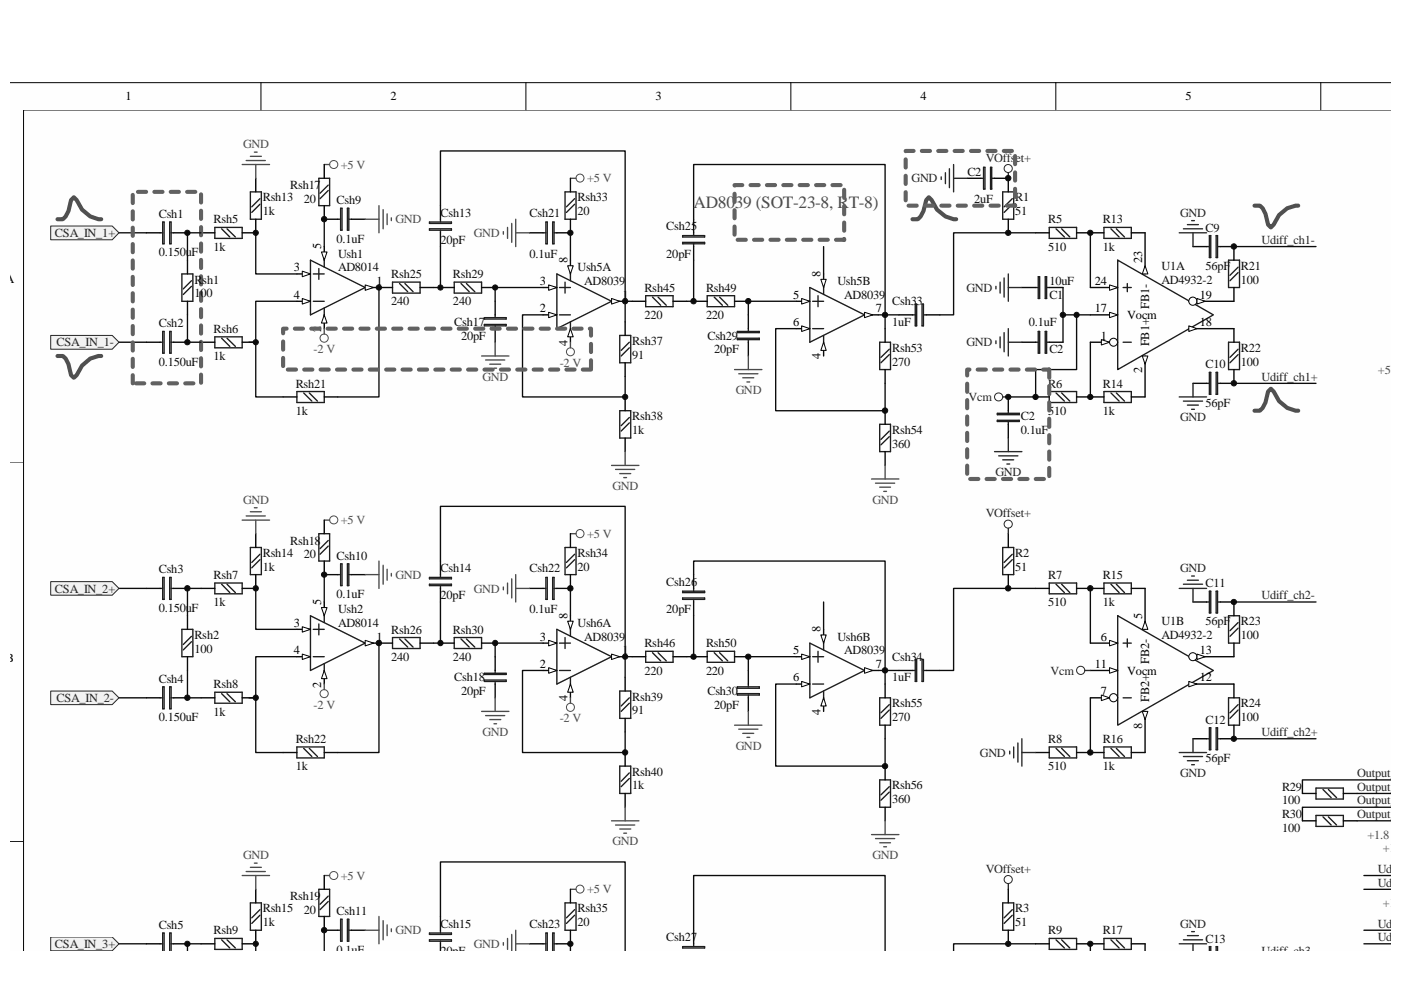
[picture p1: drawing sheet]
<svg xmlns="http://www.w3.org/2000/svg" width="297mm" height="210mm" viewBox="0 0 297 210" stroke-linecap="round" stroke-linejoin="round" font-family="sans-serif">
<defs><g id="words">
<text font-size="3.7" fill="#4c4c4c" x="147.1" y="44.2">AD8039 (SOT-23-8, RT-8)</text>
<g font-size="2.6">
<text x="26.6" y="21.3">1</text>
<text x="82.8" y="21.3">2</text>
<text x="139" y="21.3">3</text>
<text x="195.2" y="21.3">4</text>
<text x="251.3" y="21.3">5</text>
<text x="68.1" y="52.9" transform="rotate(-90 68.1 52.9)">5</text>
<text x="62.3" y="57.5">3</text>
<text x="120.4" y="55.8" transform="rotate(-90 120.4 55.8)">8</text>
<text x="174" y="58.7" transform="rotate(-90 174 58.7)">8</text>
<text x="242.1" y="55.8" transform="rotate(-90 242.1 55.8)">23</text>
<text x="1.2" y="60">A</text>
<text x="62.3" y="63.3">4</text>
<text x="79.8" y="60.4">1</text>
<text x="114.5" y="60.4">3</text>
<text x="132" y="63.3">1</text>
<text x="168.1" y="63.3">5</text>
<text x="232.1" y="60.4">24</text>
<text x="243.6" y="65.5" transform="rotate(-90 243.6 65.5)">FB1-</text>
<text x="254.4" y="63.3">19</text>
<text x="68.1" y="70.4" transform="rotate(-90 68.1 70.4)">2</text>
<text x="114.5" y="66.2">2</text>
<text x="168.1" y="69.1">6</text>
<text x="185.7" y="66.2">7</text>
<text x="232.1" y="66.2">17</text>
<text x="239" y="67.6">Vocm</text>
<text x="254.4" y="69.1">18</text>
<text x="120.4" y="73.3" transform="rotate(-90 120.4 73.3)">4</text>
<text x="174" y="76.2" transform="rotate(-90 174 76.2)">4</text>
<text x="233.4" y="72">1</text>
<text x="243.6" y="73.4" transform="rotate(-90 243.6 73.4)">FB1+</text>
<text x="242.1" y="79.1" transform="rotate(-90 242.1 79.1)">2</text>
<text x="68.1" y="128.3" transform="rotate(-90 68.1 128.3)">5</text>
<text x="120.4" y="131.1" transform="rotate(-90 120.4 131.1)">8</text>
<text x="242.1" y="131.1" transform="rotate(-90 242.1 131.1)">5</text>
<text x="62.3" y="132.9">3</text>
<text x="79.8" y="135.8">1</text>
<text x="114.5" y="135.8">3</text>
<text x="174" y="134.1" transform="rotate(-90 174 134.1)">8</text>
<text x="233.4" y="135.8">6</text>
<text x="1.2" y="140.5">B</text>
<text x="62.3" y="138.7">4</text>
<text x="114.5" y="141.6">2</text>
<text x="132" y="138.7">1</text>
<text x="168.1" y="138.7">5</text>
<text x="185.7" y="141.6">7</text>
<text x="232.1" y="141.6">11</text>
<text x="239" y="143">Vocm</text>
<text x="243.6" y="140.9" transform="rotate(-90 243.6 140.9)">FB2-</text>
<text x="254.4" y="138.7">13</text>
<text x="68.1" y="145.8" transform="rotate(-90 68.1 145.8)">2</text>
<text x="120.4" y="148.7" transform="rotate(-90 120.4 148.7)">4</text>
<text x="168.1" y="144.5">6</text>
<text x="233.4" y="147.4">7</text>
<text x="243.6" y="148.8" transform="rotate(-90 243.6 148.8)">FB2+</text>
<text x="254.4" y="144.5">12</text>
<text x="174" y="151.6" transform="rotate(-90 174 151.6)">4</text>
<text x="242.1" y="154.5" transform="rotate(-90 242.1 154.5)">8</text>
</g>
<g font-size="2.6" fill="#4c4c4c">
<text x="51.6" y="31.4">GND</text>
<text x="72.3" y="35.8">+5 V</text>
<text x="124.5" y="38.7">+5 V</text>
<text x="83.9" y="47.4">GND</text>
<text x="100.5" y="50.2">GND</text>
<text x="66.5" y="74.9">-2 V</text>
<text x="118.7" y="77.8">-2 V</text>
<text x="102.3" y="80.7">GND</text>
<text x="156" y="83.6">GND</text>
<text x="292.1" y="79.2">+5 V</text>
<text x="51.6" y="106.8">GND</text>
<text x="129.9" y="103.9">GND</text>
<text x="185" y="106.8">GND</text>
<text x="72.3" y="111.2">+5 V</text>
<text x="124.5" y="114">+5 V</text>
<text x="83.9" y="122.7">GND</text>
<text x="100.5" y="125.6">GND</text>
<text x="66.5" y="150.2">-2 V</text>
<text x="118.7" y="153.2">-2 V</text>
<text x="102.3" y="156">GND</text>
<text x="156" y="159">GND</text>
<text x="129.9" y="179.2">GND</text>
<text x="289.9" y="177.8">+1.8 Vd</text>
<text x="51.6" y="182.2">GND</text>
<text x="185" y="182.2">GND</text>
<text x="293.2" y="180.7">+1.8</text>
<text x="72.3" y="186.5">+5 V</text>
<text x="124.5" y="189.4">+5 V</text>
<text x="293.2" y="192.3">+1.8</text>
<text x="83.9" y="198.1">GND</text>
<text x="100.5" y="201">GND</text>
</g>
<g font-size="2.6" fill="#262626">
<text x="209" y="34.3">VOffset+</text>
<text x="193.3" y="38.7">GND</text>
<text x="250.2" y="45.9">GND</text>
<text x="11.6" y="50.2">CSA_IN_1+</text>
<text x="267.5" y="51.7">Udiff_ch1-</text>
<text x="204.9" y="61.8">GND</text>
<text x="12" y="73.4">CSA_IN_1-</text>
<text x="204.9" y="73.4">GND</text>
<text x="267.5" y="80.7">Udiff_ch1+</text>
<text x="205.4" y="85">Vcm</text>
<text x="250.2" y="89.4">GND</text>
<text x="211.1" y="101">GND</text>
<text x="209" y="109.7">VOffset+</text>
<text x="11.6" y="125.6">CSA_IN_2+</text>
<text x="250.2" y="121.3">GND</text>
<text x="267.5" y="127.1">Udiff_ch2-</text>
<text x="222.8" y="143">Vcm</text>
<text x="12" y="148.8">CSA_IN_2-</text>
<text x="207.8" y="160.4">GND</text>
<text x="267.5" y="156.1">Udiff_ch2+</text>
<text x="250.2" y="164.8">GND</text>
<text x="287.7" y="164.8">Output_ch</text>
<text x="287.7" y="167.7">Output_ch</text>
<text x="287.7" y="170.6">Output_ch</text>
<text x="287.7" y="173.5">Output_ch</text>
<text x="209" y="185.1">VOffset+</text>
<text x="292.1" y="185.1">Udiff_</text>
<text x="292.1" y="188">Udiff_</text>
<text x="250.2" y="196.7">GND</text>
<text x="292.1" y="196.7">Udiff_</text>
<text x="11.6" y="201">CSA_IN_3+</text>
<text x="267.5" y="202.5">Udiff_ch3-</text>
<text x="292.1" y="199.6">Udiff_</text>
</g>
<g font-size="2.6" fill="#0e0e0e">
<text x="61.5" y="40.1">Rsh17</text>
<text x="205.1" y="37.2">C2</text>
<text x="33.7" y="46.2">Csh1</text>
<text x="45.3" y="47.4">Rsh5</text>
<text x="55.7" y="42.7">Rsh13</text>
<text x="55.7" y="45.6">1k</text>
<text x="64.4" y="43">20</text>
<text x="71.4" y="43.3">Csh9</text>
<text x="93.4" y="45.9">Csh13</text>
<text x="112.3" y="45.9">Csh21</text>
<text x="122.4" y="42.7">Rsh33</text>
<text x="122.4" y="45.6">20</text>
<text x="206.5" y="43">2uF</text>
<text x="215.2" y="42.7">R1</text>
<text x="215.2" y="45.6">51</text>
<text x="222.2" y="47.4">R5</text>
<text x="233.8" y="47.4">R13</text>
<text x="45.3" y="53.2">1k</text>
<text x="71.4" y="51.4">0.1uF</text>
<text x="93.4" y="51.7">20pF</text>
<text x="141.3" y="48.8">Csh25</text>
<text x="222.2" y="53.2">510</text>
<text x="233.8" y="53.2">1k</text>
<text x="255.6" y="49.1">C9</text>
<text x="33.7" y="54.3">0.150uF</text>
<text x="71.7" y="54.6">Ush1</text>
<text x="71.7" y="57.5">AD8014</text>
<text x="83" y="59">Rsh25</text>
<text x="96" y="59">Rsh29</text>
<text x="112.3" y="54.6">0.1uF</text>
<text x="122.4" y="57.5">Ush5A</text>
<text x="141.3" y="54.6">20pF</text>
<text x="246.3" y="57.2">U1A</text>
<text x="255.6" y="57.2">56pF</text>
<text x="263.1" y="57.2">R21</text>
<text x="41.2" y="60.1">Rsh1</text>
<text x="41.2" y="63">100</text>
<text x="83" y="64.8">240</text>
<text x="96" y="64.8">240</text>
<text x="123.9" y="60.4">AD8039</text>
<text x="136.6" y="61.8">Rsh45</text>
<text x="149.7" y="61.8">Rsh49</text>
<text x="177.5" y="60.4">Ush5B</text>
<text x="179" y="63.3">AD8039</text>
<text x="189.1" y="64.8">Csh33</text>
<text x="222.5" y="63.3">C1</text>
<text x="222.5" y="60.4">10uF</text>
<text x="246.3" y="60.1">AD4932-2</text>
<text x="263.1" y="60.1">100</text>
<text x="33.7" y="69.4">Csh2</text>
<text x="45.3" y="70.6">Rsh6</text>
<text x="96.3" y="69.1">Csh17</text>
<text x="136.6" y="67.6">220</text>
<text x="149.7" y="67.6">220</text>
<text x="189.1" y="69.1">1uF</text>
<text x="218.1" y="69.1">0.1uF</text>
<text x="33.7" y="77.5">0.150uF</text>
<text x="45.3" y="76.4">1k</text>
<text x="97.8" y="72">20pF</text>
<text x="134" y="73.2">Rsh37</text>
<text x="134" y="76.1">91</text>
<text x="150" y="72">Csh29</text>
<text x="151.4" y="74.9">20pF</text>
<text x="189.1" y="74.6">Rsh53</text>
<text x="189.1" y="77.5">270</text>
<text x="222.5" y="74.9">C2</text>
<text x="263.1" y="74.6">R22</text>
<text x="263.1" y="77.5">100</text>
<text x="62.7" y="82.2">Rsh21</text>
<text x="222.2" y="82.2">R6</text>
<text x="233.8" y="82.2">R14</text>
<text x="255.6" y="78.1">C10</text>
<text x="62.7" y="88">1k</text>
<text x="134" y="89.1">Rsh38</text>
<text x="216.4" y="89.1">C2</text>
<text x="222.2" y="88">510</text>
<text x="233.8" y="88">1k</text>
<text x="255.6" y="86.2">56pF</text>
<text x="134" y="92">1k</text>
<text x="189.1" y="92">Rsh54</text>
<text x="189.1" y="94.9">360</text>
<text x="216.4" y="92">0.1uF</text>
<text x="55.7" y="118.1">Rsh14</text>
<text x="61.5" y="115.5">Rsh18</text>
<text x="64.4" y="118.4">20</text>
<text x="71.4" y="118.7">Csh10</text>
<text x="122.4" y="118.1">Rsh34</text>
<text x="215.2" y="118.1">R2</text>
<text x="33.7" y="121.6">Csh3</text>
<text x="45.3" y="122.7">Rsh7</text>
<text x="55.7" y="121">1k</text>
<text x="93.4" y="121.3">Csh14</text>
<text x="112.3" y="121.3">Csh22</text>
<text x="122.4" y="121">20</text>
<text x="141.3" y="124.2">Csh26</text>
<text x="215.2" y="121">51</text>
<text x="222.2" y="122.7">R7</text>
<text x="233.8" y="122.7">R15</text>
<text x="255.6" y="124.5">C11</text>
<text x="33.7" y="129.7">0.150uF</text>
<text x="45.3" y="128.5">1k</text>
<text x="71.4" y="126.8">0.1uF</text>
<text x="71.7" y="130">Ush2</text>
<text x="93.4" y="127.1">20pF</text>
<text x="112.3" y="130">0.1uF</text>
<text x="141.3" y="130">20pF</text>
<text x="222.2" y="128.5">510</text>
<text x="233.8" y="128.5">1k</text>
<text x="41.2" y="135.5">Rsh2</text>
<text x="71.7" y="132.9">AD8014</text>
<text x="83" y="134.3">Rsh26</text>
<text x="96" y="134.3">Rsh30</text>
<text x="122.4" y="132.9">Ush6A</text>
<text x="123.9" y="135.8">AD8039</text>
<text x="136.6" y="137.2">Rsh46</text>
<text x="149.7" y="137.2">Rsh50</text>
<text x="177.5" y="135.8">Ush6B</text>
<text x="246.3" y="132.6">U1B</text>
<text x="246.3" y="135.5">AD4932-2</text>
<text x="255.6" y="132.6">56pF</text>
<text x="263.1" y="132.6">R23</text>
<text x="263.1" y="135.5">100</text>
<text x="41.2" y="138.4">100</text>
<text x="83" y="140.1">240</text>
<text x="96" y="140.1">240</text>
<text x="136.6" y="143">220</text>
<text x="149.7" y="143">220</text>
<text x="179" y="138.7">AD8039</text>
<text x="189.1" y="140.1">Csh34</text>
<text x="33.7" y="144.8">Csh4</text>
<text x="45.3" y="145.9">Rsh8</text>
<text x="96.3" y="144.5">Csh18</text>
<text x="97.8" y="147.4">20pF</text>
<text x="134" y="148.5">Rsh39</text>
<text x="150" y="147.4">Csh30</text>
<text x="189.1" y="150">Rsh55</text>
<text x="189.1" y="144.5">1uF</text>
<text x="263.1" y="150">R24</text>
<text x="33.7" y="152.9">0.150uF</text>
<text x="45.3" y="151.7">1k</text>
<text x="134" y="151.4">91</text>
<text x="151.4" y="150.3">20pF</text>
<text x="189.1" y="152.9">270</text>
<text x="255.6" y="153.5">C12</text>
<text x="263.1" y="152.9">100</text>
<text x="62.7" y="157.5">Rsh22</text>
<text x="222.2" y="157.5">R8</text>
<text x="233.8" y="157.5">R16</text>
<text x="255.6" y="161.6">56pF</text>
<text x="62.7" y="163.3">1k</text>
<text x="134" y="164.5">Rsh40</text>
<text x="134" y="167.4">1k</text>
<text x="189.1" y="167.4">Rsh56</text>
<text x="222.2" y="163.3">510</text>
<text x="233.8" y="163.3">1k</text>
<text x="271.8" y="167.7">R29</text>
<text x="189.1" y="170.3">360</text>
<text x="271.8" y="170.6">100</text>
<text x="271.8" y="173.5">R30</text>
<text x="271.8" y="176.4">100</text>
<text x="61.5" y="190.9">Rsh19</text>
<text x="33.7" y="197">Csh5</text>
<text x="55.7" y="193.5">Rsh15</text>
<text x="55.7" y="196.4">1k</text>
<text x="64.4" y="193.8">20</text>
<text x="71.4" y="194.1">Csh11</text>
<text x="93.4" y="196.7">Csh15</text>
<text x="112.3" y="196.7">Csh23</text>
<text x="122.4" y="193.5">Rsh35</text>
<text x="122.4" y="196.4">20</text>
<text x="215.2" y="193.5">R3</text>
<text x="215.2" y="196.4">51</text>
<text x="45.3" y="198.1">Rsh9</text>
<text x="71.4" y="202.2">0.1uF</text>
<text x="93.4" y="202.5">20pF</text>
<text x="141.3" y="199.6">Csh27</text>
<text x="222.2" y="198.1">R9</text>
<text x="233.8" y="198.1">R17</text>
<text x="255.6" y="199.9">C13</text>
</g>
</g></defs>
<path d="M2.2 17.6h292.7v184h-292.7z" fill="#fefefe"/>
<path d="M2.2 17.5h292.7" fill="none" stroke="#000" stroke-width=".21"/>
<path d="M5 23.4h289.9v178.2h-289.9z" fill="#fefefe"/>
<path d="M55.3 17.5v5.8M111.5 17.5v5.8M167.7 17.5v5.8M223.9 17.5v5.8M280 17.5v5.8M5 23.3h289.9M5 23.3h.1M5 23.3v178.3M2.2 98h2.7M2.2 178.4h2.7" fill="none" stroke="#000" stroke-width=".21"/>
<path d="M10.7 198.7h13.1l1.4 1.4-1.4 1.5h-13.1z" fill-rule="evenodd" fill="#f0f0f0"/>
<path d="M10.7 198.7h13.1l1.4 1.4-1.4 1.5h-13.1z" fill="none" stroke="#262626" stroke-width=".21"/>
<path d="M118.1 58.1l11.6 5.8-11.6 5.8zM119.8 59.8v2.3M120.9 58.1v1.4M118.6 61h2.3M118.6 66.8h2.3M120.9 68.2v1.5" fill="none" stroke="#1c1c1c" stroke-width=".29"/>
<path d="M115.1 61h3" fill="none" stroke="#000" stroke-width=".29"/>
<path d="M116.3 60.4l1.8 .6-1.8 .6z" fill="#fefefe"/>
<path d="M116.3 60.4l1.8 .6-1.8 .6z" fill="none" stroke="#000" stroke-width=".21"/>
<path d="M115.1 66.8h3" fill="none" stroke="#000" stroke-width=".29"/>
<path d="M116.3 66.2l1.8 .6-1.8 .6z" fill="#fefefe"/>
<path d="M116.3 66.2l1.8 .6-1.8 .6z" fill="none" stroke="#000" stroke-width=".21"/>
<path d="M129.7 63.9h2.8" fill="none" stroke="#000" stroke-width=".29"/>
<path d="M129.7 63.3l1.7 .6-1.7 .6z" fill="#fefefe"/>
<path d="M129.7 63.3l1.7 .6-1.7 .6z" fill="none" stroke="#000" stroke-width=".21"/>
<path d="M120.9 55.2v2.9" fill="none" stroke="#000" stroke-width=".29"/>
<path d="M120.4 56.3h1.1l-.6 1.8z" fill="#fefefe"/>
<path d="M120.4 56.3h1.1l-.6 1.8z" fill="none" stroke="#000" stroke-width=".21"/>
<path d="M120.9 69.7v2.9" fill="none" stroke="#000" stroke-width=".29"/>
<path d="M120.9 69.7l.6 1.7h-1.1z" fill="#fefefe"/>
<path d="M120.9 69.7l.6 1.7h-1.1z" fill="none" stroke="#000" stroke-width=".21"/>
<path d="M171.7 61l11.6 5.8-11.6 5.8zM172.3 63.9h2.3M172.3 69.7h2.3M173.4 62.7v2.3M174.6 61v1.4M174.6 71.1v1.5" fill="none" stroke="#1c1c1c" stroke-width=".29"/>
<path d="M168.8 63.9h2.9" fill="none" stroke="#000" stroke-width=".29"/>
<path d="M170 63.3l1.7 .6-1.7 .6z" fill="#fefefe"/>
<path d="M170 63.3l1.7 .6-1.7 .6z" fill="none" stroke="#000" stroke-width=".21"/>
<path d="M168.8 69.7h2.9" fill="none" stroke="#000" stroke-width=".29"/>
<path d="M170 69.1l1.7 .6-1.7 .6z" fill="#fefefe"/>
<path d="M170 69.1l1.7 .6-1.7 .6z" fill="none" stroke="#000" stroke-width=".21"/>
<path d="M183.3 66.8h2.9" fill="none" stroke="#000" stroke-width=".29"/>
<path d="M183.3 66.2l1.7 .6-1.7 .6z" fill="#fefefe"/>
<path d="M183.3 66.2l1.7 .6-1.7 .6z" fill="none" stroke="#000" stroke-width=".21"/>
<path d="M174.6 58.1v2.9" fill="none" stroke="#000" stroke-width=".29"/>
<path d="M174 59.2h1.2l-.6 1.8z" fill="#fefefe"/>
<path d="M174 59.2h1.2l-.6 1.8z" fill="none" stroke="#000" stroke-width=".21"/>
<path d="M174.6 72.6v2.9" fill="none" stroke="#000" stroke-width=".29"/>
<path d="M174.6 72.6l.6 1.7h-1.2z" fill="#fefefe"/>
<path d="M174.6 72.6l.6 1.7h-1.2z" fill="none" stroke="#000" stroke-width=".21"/>
<path d="M93.4 52.3v8.7h-1.5M120.9 49.4v5.8M147.1 46.5v-11.6h40.6v31.9M147.1 55.2v8.7h-1.5M174.6 52.3v5.8M115.1 61h-10.1v2.9" fill="none" stroke="#0e0e0e" stroke-width=".29"/>
<g fill="none" stroke="#1c1c1c" stroke-width=".29">
<path d="M65.8 55.2l11.6 5.8-11.6 5.8zM66.4 58.1h2.3M67.6 56.9v2.3M68.7 55.2v1.4M83.2 59.8h5.9v2.3h-5.9zM91.1 47.1h4.6v.3h-4.6zM91.1 48.5h4.6v.3h-4.6zM93.4 46.5v.6M93.4 48.8v.6M96.3 59.8h5.8v2.3h-5.8zM115.1 49.4h.6M115.7 47.1h.3v4.6h-.3z"/>
<path d="M117.2 47.1h.3v4.6h-.3zM117.5 49.4h.6M119.8 40.7h2.3v5.8h-2.3zM121.8 43.3l-1.7 1.7M121.8 42.1l-1.7 1.8M144.7 51.4h4.7v.3h-4.7zM144.7 50h4.7v.2h-4.7zM147.1 49.4v.6M147.1 51.7v.6M66.4 63.9h2.3M68.7 65.3v1.5M84.7 60.1l1.7 1.7"/>
<path d="M85.8 60.1l1.8 1.7M97.7 60.1l1.8 1.7M98.9 60.1l1.8 1.7M102.7 68.8h4.6v.3h-4.6zM102.7 67.4h4.6v.2h-4.6zM105 66.8v.6M105 69.1v.6M131.4 71.1h2.3v5.8h-2.3zM133.4 73.7l-1.7 1.8M133.4 72.6l-1.7 1.7M136.9 62.7h5.8v2.3h-5.8zM138.3 63l1.8 1.7"/>
<path d="M139.5 63l1.8 1.7M149.9 62.7h5.8v2.3h-5.8zM151.4 63l1.8 1.7M152.6 63l1.7 1.7M156.3 71.7h4.7v.3h-4.7zM156.3 70.3h4.7v.2h-4.7zM158.7 69.7v.6M158.7 72v.6M186.5 72.6h2.3v5.8h-2.3zM188.5 75.2l-1.7 1.7M188.5 74l-1.7 1.8"/>
</g>
<g fill="none" stroke="#000" stroke-width=".29">
<path d="M120.9 37.8v2.9M62.9 58.1h2.9M93.4 43.6v2.9M93.4 49.4v2.9M112.3 49.4h2.8M120.9 46.5v2.9h-2.8M147.1 46.5v2.9M147.1 52.3v2.9M80.3 61h2.9M89.1 61h2.8M93.4 61h2.9M102.1 61h2.9"/>
<path d="M105 63.9v2.9M105 69.7v2.9M132.5 68.2v2.9M132.5 76.9v2.9M134 63.9h2.9M142.7 63.9h2.9M147.1 63.9h2.8M155.7 63.9h3M158.7 66.8v2.9M158.7 72.6v2.9M187.7 69.7v2.9M187.7 78.4v2.9"/>
</g>
<g fill="none" stroke="#4c4c4c" stroke-width=".29">
<path d="M120.9 37.8h1.2M106.7 49.1v.6M107.6 48.2v2.3M108.5 47.4v4M109.3 46.5v5.8M109.3 49.4h3M102.1 75.5h5.8M103 76.3h4M103.8 77.2h2.4M104.7 78.1h.6M105 72.6v2.9M155.7 78.4h5.8"/>
<path d="M156.6 79.2h4.1M158.7 75.5v2.9M157.5 80.1h2.3M158.4 81h.6"/>
</g>
<circle cx="123" cy="37.8" r=".85" fill="none" stroke="#4c4c4c" stroke-width=".21"/>
<path d="M64.1 57.5l1.7 .6-1.7 .6z" fill="#fefefe"/>
<path d="M64.1 57.5l1.7 .6-1.7 .6z" fill="none" stroke="#000" stroke-width=".21"/>
<path d="M62.9 63.9h2.9" fill="none" stroke="#000" stroke-width=".29"/>
<path d="M64.1 63.3l1.7 .6-1.7 .6z" fill="#fefefe"/>
<path d="M64.1 63.3l1.7 .6-1.7 .6z" fill="none" stroke="#000" stroke-width=".21"/>
<path d="M77.4 61h2.9" fill="none" stroke="#000" stroke-width=".29"/>
<path d="M77.4 60.4l1.8 .6-1.8 .6z" fill="#fefefe"/>
<path d="M77.4 60.4l1.8 .6-1.8 .6z" fill="none" stroke="#000" stroke-width=".21"/>
<path d="M68.7 66.8v2.9" fill="none" stroke="#000" stroke-width=".29"/>
<path d="M68.7 66.8l.6 1.7h-1.1z" fill="#fefefe"/>
<path d="M68.7 66.8l.6 1.7h-1.1z" fill="none" stroke="#000" stroke-width=".21"/>
<path d="M68.7 52.3v2.9" fill="none" stroke="#000" stroke-width=".29"/>
<path d="M68.2 53.4h1.1l-.6 1.8z" fill="#fefefe"/>
<path d="M68.2 53.4h1.1l-.6 1.8z" fill="none" stroke="#000" stroke-width=".21"/>
<g fill="none" stroke="#1c1c1c" stroke-width=".29">
<path d="M67.6 37.8h2.3v5.8h-2.3zM69.6 39.2l-1.7 1.8M33.9 49.4h.6M34.5 47.1h.3v4.6h-.3zM36 47.1h.3v4.6h-.3zM36.3 49.4h.5M38.6 58.1h2.3v5.8h-2.3zM40.6 59.5l-1.7 1.8M45.5 48.2h5.8v2.3h-5.8zM47 48.5l1.7 1.7M48.1 48.5l1.8 1.7M53.1 40.7h2.3v5.8h-2.3z"/>
<path d="M55.1 43.3l-1.7 1.7M55.1 42.1l-1.7 1.8M69.6 40.4l-1.7 1.7M71.6 46.5h.6M72.2 44.2h.3v4.6h-.3zM73.7 44.2h.3v4.6h-.3zM74 46.5h.5M33.9 72.6h.6M34.5 70.3h.3v4.6h-.3zM36 70.3h.3v4.6h-.3zM36.3 72.6h.5M40.6 60.7l-1.7 1.7"/>
<path d="M45.5 71.4h5.8v2.3h-5.8zM47 71.7l1.7 1.7M48.1 71.7l1.8 1.7M193.5 66.8h.6M194.1 64.5h.2v4.6h-.2zM195.5 64.5h.3v4.6h-.3zM195.8 66.8h.6M62.9 83h5.8v2.3h-5.8zM64.4 83.3l1.7 1.7M65.6 83.3l1.7 1.7M131.4 87.1h2.3v5.8h-2.3zM133.4 89.7l-1.7 1.7"/>
<path d="M133.4 88.5l-1.7 1.8M186.5 90h2.3v5.8h-2.3zM188.5 92.6l-1.7 1.7M188.5 91.4l-1.7 1.8M118.1 133.4l11.6 5.8-11.6 5.8zM118.6 136.4h2.3M119.8 135.2v2.3M120.9 133.4v1.5M118.6 142.2h2.3M120.9 143.6v1.4"/>
</g>
<g fill="none" stroke="#000" stroke-width=".29">
<path d="M54.2 37.8v2.9M68.7 34.9v2.9M31 49.4h2.9M36.8 49.4h2.9M39.7 55.2v2.9M42.6 49.4h2.9M54.2 46.5v2.9h-2.9M68.7 43.6v2.9h2.9M74.5 46.5h2.9M31 72.6h2.9M36.8 72.6h2.9M39.7 63.9v2.9"/>
<path d="M42.6 72.6h2.9M51.3 72.6h2.9M190.6 66.8h2.9M196.4 66.8h2.9M60 84.2h2.9M68.7 84.2h2.9M132.5 84.2v2.9M132.5 92.9v2.9M187.7 87.1v2.9M187.7 95.8v2.9M115.1 136.4h3"/>
</g>
<g fill="none" stroke="#4c4c4c" stroke-width=".29">
<path d="M51.3 34.9h5.8M52.2 34h4.1M53.1 33.1h2.3M53.9 32.3h.6M54.2 34.9v2.9M68.7 34.9h1.2M77.4 46.5h2.9M80.3 43.6v5.8M81.2 44.4v4.1M82.1 45.3v2.3M83 46.2v.6M68.7 69.7v1.1"/>
<path d="M120.9 72.6v1.1M129.7 98.7h5.8M130.5 99.5h4.1M132.5 95.8v2.9M187.7 98.7v2.9M131.4 100.4h2.3M132.2 101.3h.6M184.8 101.6h5.8M185.6 102.4h4.1M186.5 103.3h2.3M187.4 104.2h.6"/>
</g>
<g fill="none" stroke="#4c4c4c" stroke-width=".21">
<circle cx="70.8" cy="34.9" r=".86"/>
<circle cx="68.7" cy="71.7" r=".87"/>
<circle cx="120.9" cy="74.6" r=".85"/>
</g>
<g fill="none" stroke="#0e0e0e" stroke-width=".29">
<path d="M25.2 49.4h5.8M42.6 49.4h-2.9v5.8M54.2 49.4v8.7h8.7M68.7 46.5v5.8M93.4 43.6v-11.6h39.1v36.2M25.2 72.6h5.8M39.7 66.8v5.8h2.9M54.2 72.6v11.6h5.8M62.9 63.9h-8.7v8.7h-1.4M80.3 61v23.2h-8.7M115.1 66.8h-4.3v17.4h21.7v-4.4M132.5 63.9h1.5"/>
<path d="M186.2 66.8h4.4"/>
</g>
<path d="M179 50.8h-23.3v-11.6h23.3v11.6M125.3 78.4h-65.3v-8.7h65.3v8.7M28.1 81.3v-40.6h14.5v40.6h-14.5" fill="none" stroke="#616161" stroke-width=".87" stroke-dasharray="1.7 1.7"/>
<path d="M116.3 135.8l1.8 .6-1.8 .5z" fill="#fefefe"/>
<path d="M116.3 135.8l1.8 .6-1.8 .5z" fill="none" stroke="#000" stroke-width=".21"/>
<path d="M115.1 142.2h3" fill="none" stroke="#000" stroke-width=".29"/>
<path d="M116.3 141.6l1.8 .6-1.8 .5z" fill="#fefefe"/>
<path d="M116.3 141.6l1.8 .6-1.8 .5z" fill="none" stroke="#000" stroke-width=".21"/>
<path d="M129.7 139.2h2.8" fill="none" stroke="#000" stroke-width=".29"/>
<path d="M129.7 138.7l1.7 .5-1.7 .6z" fill="#fefefe"/>
<path d="M129.7 138.7l1.7 .5-1.7 .6z" fill="none" stroke="#000" stroke-width=".21"/>
<path d="M120.9 130.6v2.8" fill="none" stroke="#000" stroke-width=".29"/>
<path d="M120.4 131.7h1.1l-.6 1.7z" fill="#fefefe"/>
<path d="M120.4 131.7h1.1l-.6 1.7z" fill="none" stroke="#000" stroke-width=".21"/>
<path d="M120.9 145v3" fill="none" stroke="#000" stroke-width=".29"/>
<path d="M120.9 145l.6 1.8h-1.1z" fill="#fefefe"/>
<path d="M120.9 145l.6 1.8h-1.1z" fill="none" stroke="#000" stroke-width=".21"/>
<path d="M171.7 136.4l11.6 5.8-11.6 5.8zM172.3 139.2h2.3M173.4 138.1v2.3M174.6 136.4v1.4M172.3 145h2.3M174.6 146.5v1.5" fill="none" stroke="#1c1c1c" stroke-width=".29"/>
<path d="M168.8 139.2h2.9" fill="none" stroke="#000" stroke-width=".29"/>
<path d="M170 138.7l1.7 .5-1.7 .6z" fill="#fefefe"/>
<path d="M170 138.7l1.7 .5-1.7 .6z" fill="none" stroke="#000" stroke-width=".21"/>
<path d="M168.8 145h2.9" fill="none" stroke="#000" stroke-width=".29"/>
<path d="M170 144.5l1.7 .5-1.7 .6z" fill="#fefefe"/>
<path d="M170 144.5l1.7 .5-1.7 .6z" fill="none" stroke="#000" stroke-width=".21"/>
<path d="M183.3 142.2h2.9" fill="none" stroke="#000" stroke-width=".29"/>
<path d="M183.3 141.6l1.7 .6-1.7 .5z" fill="#fefefe"/>
<path d="M183.3 141.6l1.7 .6-1.7 .5z" fill="none" stroke="#000" stroke-width=".21"/>
<path d="M174.6 133.4v3" fill="none" stroke="#000" stroke-width=".29"/>
<path d="M174 134.6h1.2l-.6 1.8z" fill="#fefefe"/>
<path d="M174 134.6h1.2l-.6 1.8z" fill="none" stroke="#000" stroke-width=".21"/>
<path d="M174.6 148v2.8" fill="none" stroke="#000" stroke-width=".29"/>
<path d="M174.6 148l.6 1.7h-1.2z" fill="#fefefe"/>
<path d="M174.6 148l.6 1.7h-1.2z" fill="none" stroke="#000" stroke-width=".21"/>
<path d="M93.4 127.6v8.8h-1.5M115.1 136.4h-10.1v2.8M120.9 124.8v5.8M147.1 121.8v-2.8h40.6v23.2M147.1 130.6v8.6h-1.5M168.8 139.2h-10.1v3M174.6 127.6v5.8" fill="none" stroke="#0e0e0e" stroke-width=".29"/>
<g fill="none" stroke="#1c1c1c" stroke-width=".29">
<path d="M119.8 116.1h2.3v5.7h-2.3zM121.8 118.7l-1.7 1.7M121.8 117.5l-1.7 1.8M65.8 130.6l11.6 5.8-11.6 5.8zM66.4 133.4h2.3M66.4 139.2h2.3M67.6 132.3v2.3M68.7 130.6v1.4M83.2 135.2h5.9v2.3h-5.9zM84.7 135.5l1.7 1.7M85.8 135.5l1.8 1.7M91.1 122.4h4.6v.3h-4.6z"/>
<path d="M91.1 123.9h4.6v.3h-4.6zM93.4 121.8v.6M93.4 124.2v.6M96.3 135.2h5.8v2.3h-5.8zM97.7 135.5l1.8 1.7M98.9 135.5l1.8 1.7M115.1 124.8h.6M115.7 122.4h.3v4.7h-.3zM117.2 122.4h.3v4.7h-.3zM117.5 124.8h.6M136.9 138.1h5.8v2.3h-5.8zM138.3 138.4l1.8 1.7"/>
<path d="M139.5 138.4l1.8 1.7M144.7 126.8h4.7v.3h-4.7zM144.7 125.3h4.7v.3h-4.7zM147.1 124.8v.5M147.1 127.1v.5M149.9 138.1h5.8v2.3h-5.8zM151.4 138.4l1.8 1.7M152.6 138.4l1.7 1.7M68.7 140.7v1.5M102.7 144.2h4.6v.3h-4.6zM102.7 142.7h4.6v.3h-4.6zM105 142.2v.5"/>
<path d="M105 144.5v.5M131.4 146.5h2.3v5.8h-2.3zM133.4 149.1l-1.7 1.7M133.4 148l-1.7 1.7M156.3 147.1h4.7v.3h-4.7zM156.3 145.6h4.7v.3h-4.7zM158.7 145v.6M158.7 147.4v.6M186.5 148h2.3v5.8h-2.3zM188.5 150.5l-1.7 1.8M188.5 149.4l-1.7 1.7"/>
</g>
<g fill="none" stroke="#000" stroke-width=".29">
<path d="M93.4 119v2.8M120.9 113.2v2.9M62.9 133.4h2.9M80.3 136.4h2.9M89.1 136.4h2.8M93.4 136.4h2.9M93.4 124.8v2.8M102.1 136.4h2.9M105 139.2v3M112.3 124.8h2.8M120.9 121.8v3h-2.8M134 139.2h2.9"/>
<path d="M142.7 139.2h2.9M147.1 139.2h2.8M147.1 121.8v3M147.1 127.6v3M155.7 139.2h3M105 145v3M132.5 143.6v2.9M132.5 152.3v2.9M158.7 142.2v2.8M158.7 148v2.8M187.7 145v3M187.7 153.8v2.8"/>
</g>
<g fill="none" stroke="#4c4c4c" stroke-width=".29">
<path d="M120.9 113.2h1.2M106.7 124.5v.6M107.6 123.6v2.3M108.5 122.7v4.1M109.3 121.8v5.8M109.3 124.8h3M102.1 150.8h5.8M103 151.7h4M103.8 152.6h2.4M104.7 153.5h.6M105 148v2.8M155.7 153.8h5.8"/>
<path d="M156.6 154.6h4.1M157.5 155.5h2.3M158.4 156.3h.6M158.7 150.8v3"/>
</g>
<circle cx="123" cy="113.1" r=".86" fill="none" stroke="#4c4c4c" stroke-width=".21"/>
<path d="M64.1 132.9l1.7 .5-1.7 .6z" fill="#fefefe"/>
<path d="M64.1 132.9l1.7 .5-1.7 .6z" fill="none" stroke="#000" stroke-width=".21"/>
<path d="M62.9 139.2h2.9" fill="none" stroke="#000" stroke-width=".29"/>
<path d="M64.1 138.7l1.7 .5-1.7 .6z" fill="#fefefe"/>
<path d="M64.1 138.7l1.7 .5-1.7 .6z" fill="none" stroke="#000" stroke-width=".21"/>
<path d="M77.4 136.4h2.9" fill="none" stroke="#000" stroke-width=".29"/>
<path d="M77.4 135.8l1.8 .6-1.8 .5z" fill="#fefefe"/>
<path d="M77.4 135.8l1.8 .6-1.8 .5z" fill="none" stroke="#000" stroke-width=".21"/>
<path d="M68.7 142.2v2.8" fill="none" stroke="#000" stroke-width=".29"/>
<path d="M68.7 142.2l.6 1.7h-1.1z" fill="#fefefe"/>
<path d="M68.7 142.2l.6 1.7h-1.1z" fill="none" stroke="#000" stroke-width=".21"/>
<path d="M68.7 127.6v3" fill="none" stroke="#000" stroke-width=".29"/>
<path d="M68.2 128.8h1.1l-.6 1.8z" fill="#fefefe"/>
<path d="M68.2 128.8h1.1l-.6 1.8z" fill="none" stroke="#000" stroke-width=".21"/>
<g fill="none" stroke="#1c1c1c" stroke-width=".29">
<path d="M53.1 116.1h2.3v5.7h-2.3zM55.1 118.7l-1.7 1.7M55.1 117.5l-1.7 1.8M67.6 113.2h2.3v5.8h-2.3zM69.6 115.8l-1.7 1.7M69.6 114.6l-1.7 1.7M72.2 119.5h.3v4.7h-.3zM73.7 119.5h.3v4.7h-.3zM33.9 124.8h.6M34.5 122.4h.3v4.7h-.3zM36 122.4h.3v4.7h-.3zM36.3 124.8h.5"/>
<path d="M38.6 133.4h2.3v5.8h-2.3zM40.6 136.1l-1.7 1.7M40.6 134.9l-1.7 1.8M45.5 123.6h5.8v2.3h-5.8zM47 123.9l1.7 1.7M48.1 123.9l1.8 1.7M71.6 121.8h.6M74 121.8h.5M194.1 139.8h.2v4.7h-.2zM195.5 139.8h.3v4.7h-.3zM33.9 148h.6M34.5 145.6h.3v4.7h-.3z"/>
<path d="M36 145.6h.3v4.7h-.3zM36.3 148h.5M45.5 146.8h5.8v2.3h-5.8zM47 147.1l1.7 1.7M48.1 147.1l1.8 1.7M62.9 158.4h5.8v2.3h-5.8zM64.4 158.7l1.7 1.7M65.6 158.7l1.7 1.7M193.5 142.2h.6M195.8 142.2h.6M131.4 162.4h2.3v5.8h-2.3zM133.4 165.1l-1.7 1.7"/>
<path d="M133.4 163.9l-1.7 1.8M186.5 165.4h2.3v5.8h-2.3zM188.5 167.9l-1.7 1.8M188.5 166.8l-1.7 1.7M279 167.1h5.8v2.3h-5.8zM279 172.9h5.8v2.3h-5.8zM280.5 167.4l1.7 1.7M280.5 173.2l1.7 1.7M281.6 167.4l1.8 1.7M281.6 173.2l1.8 1.7M45.5 199h5.8v2.3h-5.8zM47 199.3l1.7 1.7"/>
<path d="M48.1 199.3l1.8 1.7M53.1 191.4h2.3v5.8h-2.3zM55.1 194.1l-1.7 1.7M55.1 192.9l-1.7 1.7M67.6 188.6h2.3v5.7h-2.3zM69.6 191.1l-1.7 1.8M69.6 190l-1.7 1.7M71.6 197.2h.6M72.2 194.9h.3v4.7h-.3zM73.7 194.9h.3v4.7h-.3zM74 197.2h.5M91.1 197.8h4.6v.3h-4.6z"/>
<path d="M91.1 199.3h4.6v.3h-4.6zM93.4 197.2v.6M93.4 199.6v.5M119.8 191.4h2.3v5.8h-2.3zM121.8 194.1l-1.7 1.7M121.8 192.9l-1.7 1.7M33.9 200.1h.6M34.5 201.6v-3.8h.3v3.8M36 201.6v-3.8h.3v3.8M36.3 200.1h.5M115.1 200.1h.6M115.7 201.6v-3.8h.3v3.8"/>
<path d="M117.2 201.6v-3.8h.3v3.8M117.5 200.1h.6M144.7 200.7h4.7v.3h-4.7zM147.1 200.1v.6"/>
</g>
<g fill="none" stroke="#000" stroke-width=".29">
<path d="M54.2 113.2v2.9M68.7 119v2.8h2.9M68.7 110.3v2.9M31 124.8h2.9M36.8 124.8h2.9M39.7 130.6v2.8M39.7 139.2v3M42.6 124.8h2.9M54.2 121.8v3h-2.9M74.5 121.8h2.9M31 148h2.9M36.8 148h2.9"/>
<path d="M42.6 148h2.9M51.3 148h2.9M60 159.6h2.9M68.7 159.6h2.9M132.5 159.6v2.8M190.6 142.2h2.9M196.4 142.2h2.9M132.5 168.2v3M187.7 162.4v3M187.7 171.2v2.8M276.1 168.2h2.9M276.1 174h2.9"/>
<path d="M284.8 168.2h2.9M284.8 174h2.9M54.2 188.6v2.8M54.2 197.2v2.9h-2.9M68.7 185.6v3M68.7 194.3v2.9h2.9M74.5 197.2h2.9M93.4 194.3v2.9M120.9 197.2v2.9h-2.8M120.9 188.6v2.8M147.1 197.2v2.9M31 200.1h2.9"/>
<path d="M36.8 200.1h2.9M42.6 200.1h2.9M93.4 200.1v1.5M112.3 200.1h2.8"/>
</g>
<g fill="none" stroke="#4c4c4c" stroke-width=".29">
<path d="M51.3 110.3h5.8M52.2 109.4h4.1M53.1 108.5h2.3M53.9 107.7h.6M54.2 110.3v2.9M68.7 110.3h1.2M80.3 119v5.8M81.2 119.8v4.1M77.4 121.8h2.9M82.1 120.7v2.3M83 121.6v.5M68.7 145v1.2"/>
<path d="M120.9 148v1.1M129.7 174h5.8M130.5 174.9h4.1M131.4 175.8h2.3M132.2 176.7h.6M132.5 171.2v2.8M184.8 177h5.8M185.6 177.8h4.1M186.5 178.7h2.3M187.4 179.5h.6M187.7 174v3M51.3 185.6h5.8"/>
<path d="M52.2 184.8h4.1M53.1 183.9h2.3M53.9 183h.6M54.2 185.6v3M68.7 185.6h1.2M77.4 197.2h2.9M80.3 194.3v5.8M81.2 195.2v4.1M82.1 196.1v2.3M83 196.9v.6M106.7 199.9v.5M107.6 199v2.3"/>
<path d="M108.5 198.1v3.5M109.3 197.2v4.4M120.9 188.6h1.2M109.3 200.1h3"/>
</g>
<g fill="none" stroke="#4c4c4c" stroke-width=".21">
<circle cx="70.8" cy="110.2" r=".86"/>
<circle cx="68.7" cy="147.1" r=".86"/>
<circle cx="120.9" cy="150" r=".86"/>
<circle cx="70.8" cy="185.6" r=".86"/>
<circle cx="123" cy="188.5" r=".85"/>
</g>
<g fill="none" stroke="#0e0e0e" stroke-width=".29">
<path d="M93.4 119v-11.6h39.1v36.2M25.2 124.8h5.8M42.6 124.8h-2.9v5.8M54.2 124.8v8.6h8.7M62.9 139.2h-8.7v8.8h-1.4M68.7 121.8v5.8M80.3 136.4v23.2h-8.7M132.5 139.2h1.5M25.2 148h5.8M39.7 142.2v5.8h2.9M54.2 148v11.6h5.8M115.1 142.2h-4.3v17.4h21.7v-4.4"/>
<path d="M168.8 145h-4.3v17.4h23.2v-5.8M186.2 142.2h4.4M287.7 168.2h7.2M287.7 174h7.2M294.9 165.4h-18.8v2.8M294.9 171.2h-18.8v2.8M68.7 197.2v4.4M93.4 194.3v-11.5h39.1v18.8M147.1 197.2v-11.6h40.6v16M289.2 188.6h5.7M289.2 185.6h5.7M289.2 197.2h5.7"/>
<path d="M25.2 200.1h5.8M42.6 200.1h-2.9v1.5M54.2 200.1v1.5M120.9 200.1v1.5M289.2 200.1h5.7"/>
</g>
<path d="M10.7 71.1h13.1l1.4 1.5-1.4 1.4h-13.1z" fill-rule="evenodd" fill="#f0f0f0"/>
<path d="M10.7 71.1h13.1l1.4 1.5-1.4 1.4h-13.1z" fill="none" stroke="#262626" stroke-width=".21"/>
<path d="M10.7 47.9h13.1l1.4 1.5-1.4 1.4h-13.1z" fill-rule="evenodd" fill="#f0f0f0"/>
<path d="M10.7 47.9h13.1l1.4 1.5-1.4 1.4h-13.1z" fill="none" stroke="#262626" stroke-width=".21"/>
<path d="M10.7 146.5h13.1l1.4 1.5-1.4 1.4h-13.1z" fill-rule="evenodd" fill="#f0f0f0"/>
<path d="M10.7 146.5h13.1l1.4 1.5-1.4 1.4h-13.1z" fill="none" stroke="#262626" stroke-width=".21"/>
<path d="M10.7 123.3h13.1l1.4 1.5-1.4 1.4h-13.1z" fill-rule="evenodd" fill="#f0f0f0"/>
<g fill="none" stroke="#262626" stroke-width=".21">
<path d="M10.7 123.3h13.1l1.4 1.5-1.4 1.4h-13.1z"/>
<circle cx="211.7" cy="84.2" r=".86"/>
</g>
<path d="M231.2 49.4v11.6M261.6 52.3h17.4M225.4 61v11.6M225.4 66.8h5.8M261.6 81.3h17.4" fill="none" stroke="#0e0e0e" stroke-width=".29"/>
<g fill="none" stroke="#1c1c1c" stroke-width=".29">
<path d="M212.6 40.7h2.3v5.8h-2.3zM214.6 43.3l-1.7 1.7M214.6 42.1l-1.7 1.8M220.1 58.7h.3v4.6h-.3zM221.6 58.7h.3v4.6h-.3zM237 55.2l20.3 11.6-20.3 11.6zM255.8 52.3h.6M256.4 50h.3v4.6h-.3zM257.8 50h.3v4.6h-.3zM258.1 52.3h.6M260.5 55.2h2.3v5.8h-2.3zM262.5 57.8l-1.7 1.7"/>
<path d="M262.5 56.6l-1.7 1.8M219.6 61h.5M219.6 72.6h.5M220.1 70.3h.3v4.6h-.3zM221.6 70.3h.3v4.6h-.3zM221.9 61h.6M221.9 72.6h.6M256.4 79h.3v4.6h-.3zM257.8 79h.3v4.6h-.3zM260.5 72.6h2.3v5.8h-2.3zM262.5 74l-1.7 1.8M262.5 75.2l-1.7 1.7"/>
<path d="M255.8 81.3h.6M258.1 81.3h.6"/>
</g>
<g fill="none" stroke="#000" stroke-width=".29">
<path d="M213.8 37.8v2.9M213.8 46.5v2.9M252.9 52.3h2.9M258.7 52.3h2.9v2.9M216.7 72.6h2.9M216.7 61h2.9M222.5 72.6h2.9M222.5 61h2.9M231.2 72.6h5.8M261.6 78.4v2.9h-2.9M261.6 61v2.9M261.6 69.7v2.9"/>
<path d="M252.9 81.3h2.9"/>
</g>
<g fill="none" stroke="#262626" stroke-width=".29">
<path d="M212 59.8v2.3M212.9 58.9v4.1M213.8 58.1v5.8M250 49.4h5.8M250.9 48.5h4.1M251.8 47.6h2.3M252.6 46.8h.6M252.9 49.4v2.9M211.2 60.7v.6M211.2 72.3v.6M212 71.4v2.3M212.9 70.5v4.1"/>
<path d="M213.8 69.7v5.8M213.8 72.6h2.9M213.8 61h2.9M212.6 84.2h1.2M250 84.2h5.8M250.9 85h4.1M251.8 85.9h2.3M252.6 86.8h.6M252.9 81.3v2.9"/>
</g>
<circle cx="236.1" cy="72.6" r=".85" fill="#fefefe"/>
<circle cx="236.1" cy="72.6" r=".85" fill="none" stroke="#000" stroke-width=".21"/>
<path d="M233.5 72l1.7 .6-1.7 .6z" fill="#fefefe"/>
<path d="M233.5 72l1.7 .6-1.7 .6z" fill="none" stroke="#000" stroke-width=".21"/>
<path d="M231.2 61h5.8" fill="none" stroke="#000" stroke-width=".29"/>
<path d="M235.2 60.4l1.8 .6-1.8 .6z" fill="#fefefe"/>
<path d="M235.2 60.4l1.8 .6-1.8 .6z" fill="none" stroke="#000" stroke-width=".21"/>
<path d="M231.2 66.8h5.8" fill="none" stroke="#000" stroke-width=".29"/>
<path d="M235.2 66.2l1.8 .6-1.8 .6z" fill="#fefefe"/>
<path d="M235.2 66.2l1.8 .6-1.8 .6z" fill="none" stroke="#000" stroke-width=".21"/>
<path d="M252 69.7h9.6" fill="none" stroke="#000" stroke-width=".29"/>
<path d="M252 69.1l1.8 .6-1.8 .6z" fill="#fefefe"/>
<path d="M252 69.1l1.8 .6-1.8 .6z" fill="none" stroke="#000" stroke-width=".21"/>
<path d="M252 63.9h9.6" fill="none" stroke="#000" stroke-width=".29"/>
<circle cx="252.9" cy="63.9" r=".87" fill="#fefefe"/>
<circle cx="252.9" cy="63.9" r=".87" fill="none" stroke="#000" stroke-width=".21"/>
<path d="M253.8 63.3l1.7 .6-1.7 .6z" fill="#fefefe"/>
<path d="M253.8 63.3l1.7 .6-1.7 .6z" fill="none" stroke="#000" stroke-width=".21"/>
<path d="M238.1 61h1.8M238.1 72.6h1.8M239 60.1v1.7" fill="none" stroke="#1c1c1c" stroke-width=".29"/>
<path d="M242.8 75.5v8.7" fill="none" stroke="#000" stroke-width=".29"/>
<path d="M242.2 75.5h1.2l-.6 1.7z" fill="#fefefe"/>
<path d="M242.2 75.5h1.2l-.6 1.7z" fill="none" stroke="#000" stroke-width=".21"/>
<path d="M242.8 49.4v8.7" fill="none" stroke="#000" stroke-width=".29"/>
<path d="M242.8 56.3l.6 1.8h-1.2z" fill="#fefefe"/>
<path d="M242.8 56.3l.6 1.8h-1.2z" fill="none" stroke="#000" stroke-width=".21"/>
<path d="M237 130.6l20.3 11.6-20.3 11.6z" fill="none" stroke="#1c1c1c" stroke-width=".29"/>
<path d="M231.2 148h5.8" fill="none" stroke="#000" stroke-width=".29"/>
<circle cx="236.1" cy="147.9" r=".86" fill="#fefefe"/>
<circle cx="236.1" cy="147.9" r=".86" fill="none" stroke="#000" stroke-width=".21"/>
<path d="M233.5 147.4l1.7 .6-1.7 .5z" fill="#fefefe"/>
<path d="M233.5 147.4l1.7 .6-1.7 .5z" fill="none" stroke="#000" stroke-width=".21"/>
<path d="M231.2 136.4h5.8" fill="none" stroke="#000" stroke-width=".29"/>
<path d="M235.2 135.8l1.8 .6-1.8 .5z" fill="#fefefe"/>
<path d="M235.2 135.8l1.8 .6-1.8 .5z" fill="none" stroke="#000" stroke-width=".21"/>
<path d="M231.2 142.2h5.8" fill="none" stroke="#000" stroke-width=".29"/>
<path d="M235.2 141.6l1.8 .6-1.8 .5z" fill="#fefefe"/>
<path d="M235.2 141.6l1.8 .6-1.8 .5z" fill="none" stroke="#000" stroke-width=".21"/>
<path d="M252 145h9.6" fill="none" stroke="#000" stroke-width=".29"/>
<path d="M252 144.5l1.8 .5-1.8 .6z" fill="#fefefe"/>
<path d="M252 144.5l1.8 .5-1.8 .6z" fill="none" stroke="#000" stroke-width=".21"/>
<path d="M252 139.2h9.6" fill="none" stroke="#000" stroke-width=".29"/>
<circle cx="252.9" cy="139.2" r=".86" fill="#fefefe"/>
<circle cx="252.9" cy="139.2" r=".86" fill="none" stroke="#000" stroke-width=".21"/>
<path d="M253.8 138.7l1.7 .5-1.7 .6z" fill="#fefefe"/>
<path d="M253.8 138.7l1.7 .5-1.7 .6z" fill="none" stroke="#000" stroke-width=".21"/>
<path d="M238.1 136.4h1.8M239 135.5v1.7M238.1 148h1.8" fill="none" stroke="#1c1c1c" stroke-width=".29"/>
<path d="M242.8 150.8v8.8" fill="none" stroke="#000" stroke-width=".29"/>
<path d="M242.2 150.8h1.2l-.6 1.8z" fill="#fefefe"/>
<path d="M242.2 150.8h1.2l-.6 1.8z" fill="none" stroke="#000" stroke-width=".21"/>
<path d="M242.8 124.8v8.6" fill="none" stroke="#000" stroke-width=".29"/>
<path d="M242.8 131.7l.6 1.7h-1.2z" fill="#fefefe"/>
<path d="M242.8 131.7l.6 1.7h-1.2z" fill="none" stroke="#000" stroke-width=".21"/>
<g fill="none" stroke="#1c1c1c" stroke-width=".29">
<path d="M208 37.8h.5M208.5 35.5h.3v4.6h-.3zM210 35.5h.3v4.6h-.3zM210.3 37.8h.6M222.5 48.2h5.8v2.3h-5.8zM223.9 48.5l1.8 1.7M225.1 48.5l1.7 1.7M234.1 48.2h5.8v2.3h-5.8zM235.5 48.5l1.8 1.7M236.7 48.5l1.7 1.7M211.5 87.6h4.6v.3h-4.6zM211.5 89.1h4.6v.3h-4.6z"/>
<path d="M213.8 87.1v.5M213.8 89.4v.6M222.5 83h5.8v2.3h-5.8zM223.9 83.3l1.8 1.7M225.1 83.3l1.7 1.7M234.1 83h5.8v2.3h-5.8zM235.5 83.3l1.8 1.7M236.7 83.3l1.7 1.7M212.6 116.1h2.3v5.7h-2.3zM214.6 118.7l-1.7 1.7M214.6 117.5l-1.7 1.8M222.5 123.6h5.8v2.3h-5.8z"/>
<path d="M223.9 123.9l1.8 1.7M225.1 123.9l1.7 1.7M234.1 123.6h5.8v2.3h-5.8zM235.5 123.9l1.8 1.7M236.7 123.9l1.7 1.7M255.8 127.6h.6M256.4 125.3h.3v4.7h-.3zM257.8 125.3h.3v4.7h-.3zM258.1 127.6h.6M260.5 130.6h2.3v5.8h-2.3zM262.5 133.2l-1.7 1.7M262.5 132l-1.7 1.7"/>
<path d="M222.5 158.4h5.8v2.3h-5.8zM223.9 158.7l1.8 1.7M225.1 158.7l1.7 1.7M234.1 158.4h5.8v2.3h-5.8zM235.5 158.7l1.8 1.7M236.7 158.7l1.7 1.7M255.8 156.6h.6M256.4 154.3h.3v4.7h-.3zM257.8 154.3h.3v4.7h-.3zM258.1 156.6h.6M260.5 148h2.3v5.8h-2.3zM262.5 149.4l-1.7 1.7"/>
<path d="M262.5 150.5l-1.7 1.8M212.6 191.4h2.3v5.8h-2.3zM214.6 194.1l-1.7 1.7M214.6 192.9l-1.7 1.7M222.5 199h5.8v2.3h-5.8zM223.9 199.3l1.8 1.7M225.1 199.3l1.7 1.7M234.1 199h5.8v2.3h-5.8zM235.5 199.3l1.8 1.7M236.7 199.3l1.7 1.7M256.4 201.6v-.9h.3v.9M257.8 201.6v-.9h.3v.9"/>
</g>
<g fill="none" stroke="#000" stroke-width=".29">
<path d="M205.1 37.8h2.9M210.9 37.8h2.9M219.6 49.4h2.9M228.3 49.4h5.8M239.9 49.4h2.9M213.8 84.2v2.9M213.8 90v2.9M219.6 84.2h2.9M228.3 84.2h5.8M239.9 84.2h2.9M213.8 113.2v2.9M213.8 121.8v3"/>
<path d="M219.6 124.8h2.9M228.3 124.8h5.8M239.9 124.8h2.9M252.9 127.6h2.9M258.7 127.6h2.9v3M261.6 136.4v2.8M219.6 159.6h2.9M228.3 159.6h5.8M239.9 159.6h2.9M252.9 156.6h2.9M261.6 153.8v2.8h-2.9M261.6 145v3"/>
<path d="M213.8 188.6v2.8M213.8 197.2v2.9M219.6 200.1h2.9M228.3 200.1h5.8M239.9 200.1h2.9v1.5"/>
</g>
<g fill="none" stroke="#0e0e0e" stroke-width=".29">
<path d="M219.6 49.4h-17.4v17.4h-2.9M168.8 69.7h-4.3v17.4h23.2v-5.8M168.8 63.9h-10.1v2.9M187.7 66.8v2.9M228.3 66.8v11.6h-8.7v5.8h-5.8M231.2 72.6v11.6M219.6 124.8h-17.4v17.4h-2.9M231.2 124.8v11.6M261.6 127.6h17.4M187.7 142.2v2.8M231.2 148v11.6M261.6 156.6h17.4"/>
<path d="M219.6 200.1h-17.4v1.5M231.2 200.1v1.5"/>
</g>
<g fill="none" stroke="#262626" stroke-width=".21">
<circle cx="213.8" cy="35.7" r=".86"/>
<circle cx="213.8" cy="111.1" r=".86"/>
<circle cx="229.1" cy="142.1" r=".87"/>
<circle cx="213.8" cy="186.5" r=".86"/>
</g>
<g fill="none" stroke="#262626" stroke-width=".29">
<path d="M199.6 37.5v.6M200.4 36.6v2.3M201.3 35.8v4M202.2 34.9v5.8M202.2 37.8h2.9M213.8 36.6v1.2M210.9 95.8h5.8M211.7 96.6h4.1M212.6 97.5h2.3M213.5 98.4h.6M213.8 92.9v2.9M213.8 112v1.2"/>
<path d="M250 124.8h5.8M250.9 123.9h4.1M251.8 123h2.3M252.6 122.1h.6M252.9 124.8v2.8M214.1 159.3v.6M214.9 158.4v2.3M215.8 157.5v4.1M216.7 159.6h2.9M216.7 156.6v5.8M230 142.2h1.2M250 159.6h5.8"/>
<path d="M252.9 156.6v3M250.9 160.4h4.1M251.8 161.3h2.3M252.6 162.1h.6M213.8 187.4v1.2M250.9 199.3h4.1M251.8 198.4h2.3M252.6 197.5h.6M250 200.1h5.8M252.9 200.1v1.5"/>
</g>
<path d="M12.2 46.5h1.1l.6-.6 .6-1.2 .6-2.3 .6-.6 .6 .6a5.6 5.6 0 0 0 5.2 4.1M193.5 46.5h1.1l.6-.6 .6-1.2 .6-2.3 .5-.6 .6 .6a5.7 5.7 0 0 0 5.2 4.1M266 43.6h1.1l.6 .6 .6 1.1 .6 2.3 .5 .6 .6-.6a5.5 5.5 0 0 1 5.2-4M12.2 75.5h1.1l.6 .5 .6 1.2 .6 2.3 .6 .6 .6-.6a5.4 5.4 0 0 1 5.2-4M266 87.1h1.1l.6-.6 .6-1.2 .6-2.3 .5-.6 .6 .6a5.6 5.6 0 0 0 5.2 4.1" fill="none" stroke="#4e4e4e" stroke-width=".87"/>
<path d="M215.2 43.6h-23.2v-11.6h23.2v11.6M222.5 78.4v23.2h-17.4v-23.2h17.4" fill="none" stroke="#616161" stroke-width=".87" stroke-dasharray="1.7 1.7"/>
<circle cx="39.7" cy="200.1" r=".56" fill="#0e0e0e"/>
<circle cx="39.7" cy="200.1" r=".56" fill="none" stroke="#0e0e0e" stroke-width=".21"/>
<circle cx="39.7" cy="147.9" r=".57" fill="#0e0e0e"/>
<circle cx="39.7" cy="147.9" r=".57" fill="none" stroke="#0e0e0e" stroke-width=".21"/>
<circle cx="39.7" cy="124.7" r=".57" fill="#0e0e0e"/>
<circle cx="39.7" cy="124.7" r=".57" fill="none" stroke="#0e0e0e" stroke-width=".21"/>
<circle cx="39.7" cy="72.6" r=".56" fill="#0e0e0e"/>
<circle cx="39.7" cy="72.6" r=".56" fill="none" stroke="#0e0e0e" stroke-width=".21"/>
<circle cx="39.7" cy="49.4" r=".56" fill="#0e0e0e"/>
<circle cx="39.7" cy="49.4" r=".56" fill="none" stroke="#0e0e0e" stroke-width=".21"/>
<circle cx="54.2" cy="200.1" r=".55" fill="#0e0e0e"/>
<circle cx="54.2" cy="200.1" r=".55" fill="none" stroke="#0e0e0e" stroke-width=".21"/>
<circle cx="54.2" cy="147.9" r=".56" fill="#0e0e0e"/>
<circle cx="54.2" cy="147.9" r=".56" fill="none" stroke="#0e0e0e" stroke-width=".21"/>
<circle cx="54.2" cy="124.7" r=".56" fill="#0e0e0e"/>
<circle cx="54.2" cy="124.7" r=".56" fill="none" stroke="#0e0e0e" stroke-width=".21"/>
<circle cx="54.2" cy="72.6" r=".55" fill="#0e0e0e"/>
<circle cx="54.2" cy="72.6" r=".55" fill="none" stroke="#0e0e0e" stroke-width=".21"/>
<circle cx="54.2" cy="49.4" r=".55" fill="#0e0e0e"/>
<circle cx="54.2" cy="49.4" r=".55" fill="none" stroke="#0e0e0e" stroke-width=".21"/>
<circle cx="68.7" cy="197.2" r=".57" fill="#0e0e0e"/>
<circle cx="68.7" cy="197.2" r=".57" fill="none" stroke="#0e0e0e" stroke-width=".21"/>
<circle cx="68.7" cy="121.8" r=".56" fill="#0e0e0e"/>
<circle cx="68.7" cy="121.8" r=".56" fill="none" stroke="#0e0e0e" stroke-width=".21"/>
<circle cx="68.7" cy="46.5" r=".57" fill="#0e0e0e"/>
<circle cx="68.7" cy="46.5" r=".57" fill="none" stroke="#0e0e0e" stroke-width=".21"/>
<circle cx="80.3" cy="136.3" r=".57" fill="#0e0e0e"/>
<circle cx="80.3" cy="136.3" r=".57" fill="none" stroke="#0e0e0e" stroke-width=".21"/>
<circle cx="80.3" cy="61" r=".56" fill="#0e0e0e"/>
<circle cx="80.3" cy="61" r=".56" fill="none" stroke="#0e0e0e" stroke-width=".21"/>
<circle cx="93.4" cy="136.3" r=".56" fill="#0e0e0e"/>
<circle cx="93.4" cy="136.3" r=".56" fill="none" stroke="#0e0e0e" stroke-width=".21"/>
<circle cx="93.4" cy="61" r=".55" fill="#0e0e0e"/>
<circle cx="93.4" cy="61" r=".55" fill="none" stroke="#0e0e0e" stroke-width=".21"/>
<circle cx="105" cy="136.3" r=".56" fill="#0e0e0e"/>
<circle cx="105" cy="136.3" r=".56" fill="none" stroke="#0e0e0e" stroke-width=".21"/>
<circle cx="105" cy="61" r=".55" fill="#0e0e0e"/>
<circle cx="105" cy="61" r=".55" fill="none" stroke="#0e0e0e" stroke-width=".21"/>
<circle cx="120.9" cy="200.1" r=".56" fill="#0e0e0e"/>
<circle cx="120.9" cy="200.1" r=".56" fill="none" stroke="#0e0e0e" stroke-width=".21"/>
<circle cx="120.9" cy="124.7" r=".57" fill="#0e0e0e"/>
<circle cx="120.9" cy="124.7" r=".57" fill="none" stroke="#0e0e0e" stroke-width=".21"/>
<circle cx="120.9" cy="49.4" r=".56" fill="#0e0e0e"/>
<circle cx="120.9" cy="49.4" r=".56" fill="none" stroke="#0e0e0e" stroke-width=".21"/>
<circle cx="132.5" cy="159.5" r=".56" fill="#0e0e0e"/>
<circle cx="132.5" cy="159.5" r=".56" fill="none" stroke="#0e0e0e" stroke-width=".21"/>
<circle cx="132.5" cy="139.2" r=".55" fill="#0e0e0e"/>
<circle cx="132.5" cy="139.2" r=".55" fill="none" stroke="#0e0e0e" stroke-width=".21"/>
<circle cx="132.5" cy="84.2" r=".55" fill="#0e0e0e"/>
<circle cx="132.5" cy="84.2" r=".55" fill="none" stroke="#0e0e0e" stroke-width=".21"/>
<circle cx="132.5" cy="63.9" r=".56" fill="#0e0e0e"/>
<circle cx="132.5" cy="63.9" r=".56" fill="none" stroke="#0e0e0e" stroke-width=".21"/>
<circle cx="147.1" cy="139.2" r=".56" fill="#0e0e0e"/>
<circle cx="147.1" cy="139.2" r=".56" fill="none" stroke="#0e0e0e" stroke-width=".21"/>
<circle cx="147" cy="63.9" r=".57" fill="#0e0e0e"/>
<circle cx="147" cy="63.9" r=".57" fill="none" stroke="#0e0e0e" stroke-width=".21"/>
<circle cx="158.7" cy="139.2" r=".56" fill="#0e0e0e"/>
<circle cx="158.7" cy="139.2" r=".56" fill="none" stroke="#0e0e0e" stroke-width=".21"/>
<circle cx="158.6" cy="63.9" r=".57" fill="#0e0e0e"/>
<circle cx="158.6" cy="63.9" r=".57" fill="none" stroke="#0e0e0e" stroke-width=".21"/>
<circle cx="187.7" cy="162.4" r=".56" fill="#0e0e0e"/>
<circle cx="187.7" cy="162.4" r=".56" fill="none" stroke="#0e0e0e" stroke-width=".21"/>
<circle cx="187.6" cy="142.1" r=".57" fill="#0e0e0e"/>
<circle cx="187.6" cy="142.1" r=".57" fill="none" stroke="#0e0e0e" stroke-width=".21"/>
<circle cx="187.6" cy="87.1" r=".57" fill="#0e0e0e"/>
<circle cx="187.6" cy="87.1" r=".57" fill="none" stroke="#0e0e0e" stroke-width=".21"/>
<circle cx="187.7" cy="66.8" r=".56" fill="#0e0e0e"/>
<circle cx="187.7" cy="66.8" r=".56" fill="none" stroke="#0e0e0e" stroke-width=".21"/>
<circle cx="213.8" cy="200.1" r=".56" fill="#0e0e0e"/>
<circle cx="213.8" cy="200.1" r=".56" fill="none" stroke="#0e0e0e" stroke-width=".21"/>
<circle cx="213.8" cy="124.7" r=".57" fill="#0e0e0e"/>
<circle cx="213.8" cy="124.7" r=".57" fill="none" stroke="#0e0e0e" stroke-width=".21"/>
<circle cx="213.8" cy="84.2" r=".56" fill="#0e0e0e"/>
<circle cx="213.8" cy="84.2" r=".56" fill="none" stroke="#0e0e0e" stroke-width=".21"/>
<circle cx="213.8" cy="49.4" r=".56" fill="#0e0e0e"/>
<circle cx="213.8" cy="49.4" r=".56" fill="none" stroke="#0e0e0e" stroke-width=".21"/>
<circle cx="213.8" cy="37.8" r=".57" fill="#0e0e0e"/>
<circle cx="213.8" cy="37.8" r=".57" fill="none" stroke="#0e0e0e" stroke-width=".21"/>
<circle cx="219.6" cy="84.2" r=".56" fill="#0e0e0e"/>
<circle cx="219.6" cy="84.2" r=".56" fill="none" stroke="#0e0e0e" stroke-width=".21"/>
<circle cx="225.4" cy="66.8" r=".56" fill="#0e0e0e"/>
<circle cx="225.4" cy="66.8" r=".56" fill="none" stroke="#0e0e0e" stroke-width=".21"/>
<circle cx="228.3" cy="66.8" r=".55" fill="#0e0e0e"/>
<circle cx="228.3" cy="66.8" r=".55" fill="none" stroke="#0e0e0e" stroke-width=".21"/>
<circle cx="231.2" cy="200.1" r=".56" fill="#0e0e0e"/>
<circle cx="231.2" cy="200.1" r=".56" fill="none" stroke="#0e0e0e" stroke-width=".21"/>
<circle cx="231.2" cy="159.5" r=".57" fill="#0e0e0e"/>
<circle cx="231.2" cy="159.5" r=".57" fill="none" stroke="#0e0e0e" stroke-width=".21"/>
<circle cx="231.2" cy="124.7" r=".57" fill="#0e0e0e"/>
<circle cx="231.2" cy="124.7" r=".57" fill="none" stroke="#0e0e0e" stroke-width=".21"/>
<circle cx="231.2" cy="84.2" r=".56" fill="#0e0e0e"/>
<circle cx="231.2" cy="84.2" r=".56" fill="none" stroke="#0e0e0e" stroke-width=".21"/>
<circle cx="231.2" cy="49.4" r=".56" fill="#0e0e0e"/>
<circle cx="231.2" cy="49.4" r=".56" fill="none" stroke="#0e0e0e" stroke-width=".21"/>
<circle cx="261.6" cy="156.6" r=".56" fill="#0e0e0e"/>
<circle cx="261.6" cy="156.6" r=".56" fill="none" stroke="#0e0e0e" stroke-width=".21"/>
<circle cx="261.6" cy="127.6" r=".56" fill="#0e0e0e"/>
<circle cx="261.6" cy="127.6" r=".56" fill="none" stroke="#0e0e0e" stroke-width=".21"/>
<circle cx="261.6" cy="81.3" r=".57" fill="#0e0e0e"/>
<circle cx="261.6" cy="81.3" r=".57" fill="none" stroke="#0e0e0e" stroke-width=".21"/>
<circle cx="261.6" cy="52.3" r=".57" fill="#0e0e0e"/>
<circle cx="261.6" cy="52.3" r=".57" fill="none" stroke="#0e0e0e" stroke-width=".21"/>
<use href="#words"/>
</svg>
